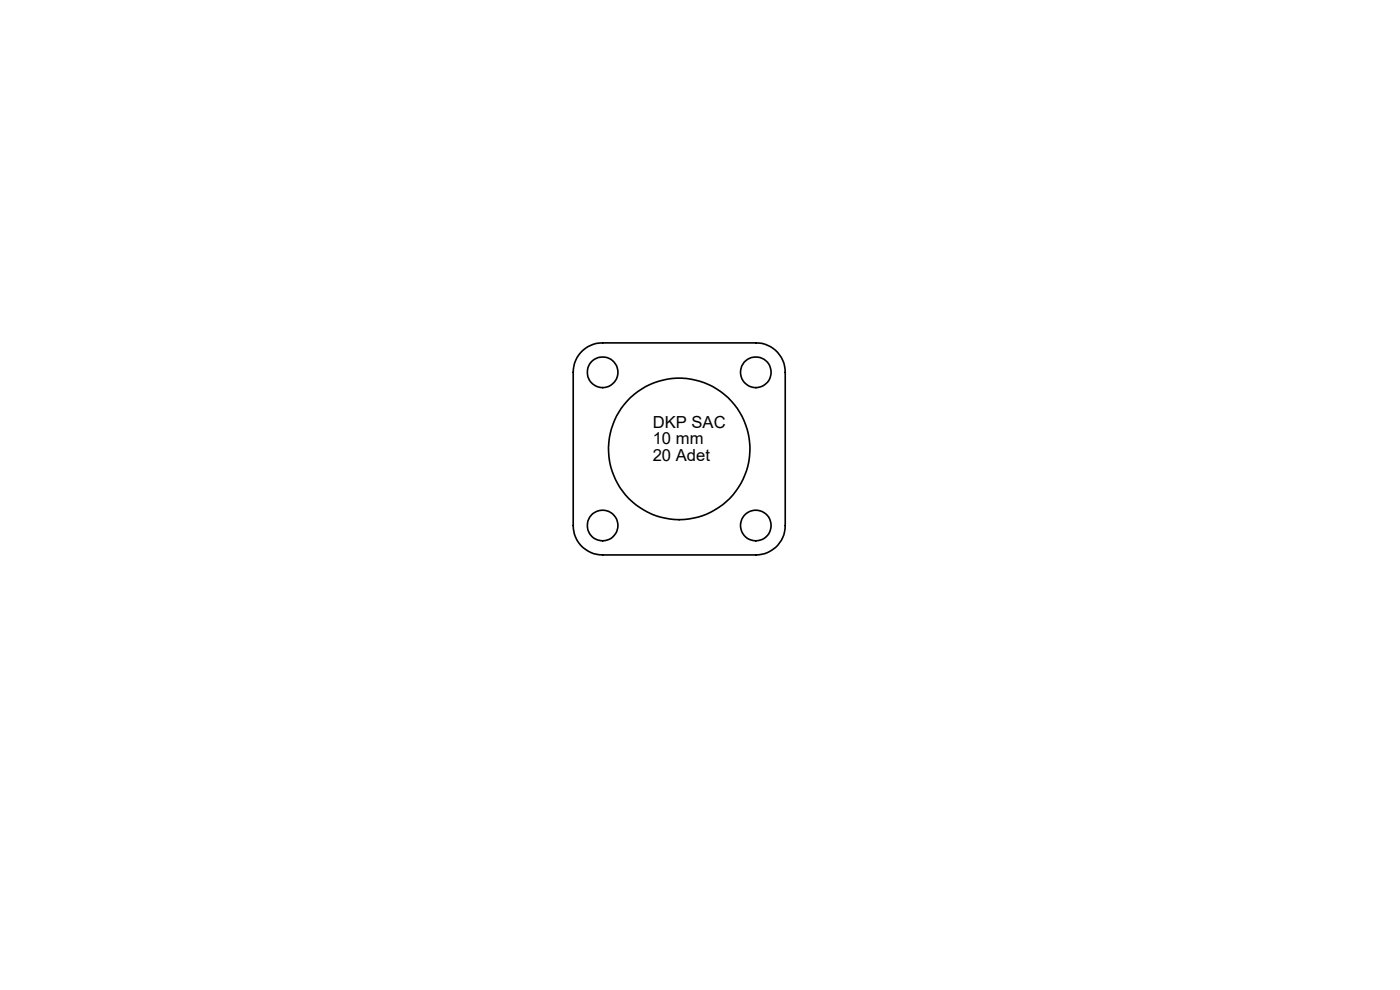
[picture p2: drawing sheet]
<svg xmlns="http://www.w3.org/2000/svg" width="297mm" height="210mm" viewBox="0 0 297 210" stroke-linecap="round" stroke-linejoin="round" font-family="sans-serif">
<defs><g id="words">
<g font-size="3.5">
<text x="138.5" y="90.7">DKP SAC</text>
<text x="138.5" y="94.3">10 mm</text>
<text x="138.5" y="97.8">20 Adet</text>
</g>
</g></defs>
<g fill="none" stroke="#000" stroke-width=".35">
<path d="M123.6 74.3l1.7-1a5.3 5.3 0 0 1 2.5-.6h32.5a6.2 6.2 0 0 1 6.3 6.3v32.5a6.2 6.2 0 0 1-6.3 6.2h-32.5a6.2 6.2 0 0 1-6.2-6.2v-32.5a6.3 6.3 0 0 1 2-4.7z"/>
<circle cx="127.8" cy="79" r="3.3"/>
<circle cx="160.4" cy="79" r="3.3"/>
<circle cx="144.1" cy="95.2" r="15"/>
<circle cx="127.8" cy="111.5" r="3.3"/>
<circle cx="160.3" cy="111.5" r="3.2"/>
</g>
<use href="#words"/>
</svg>
